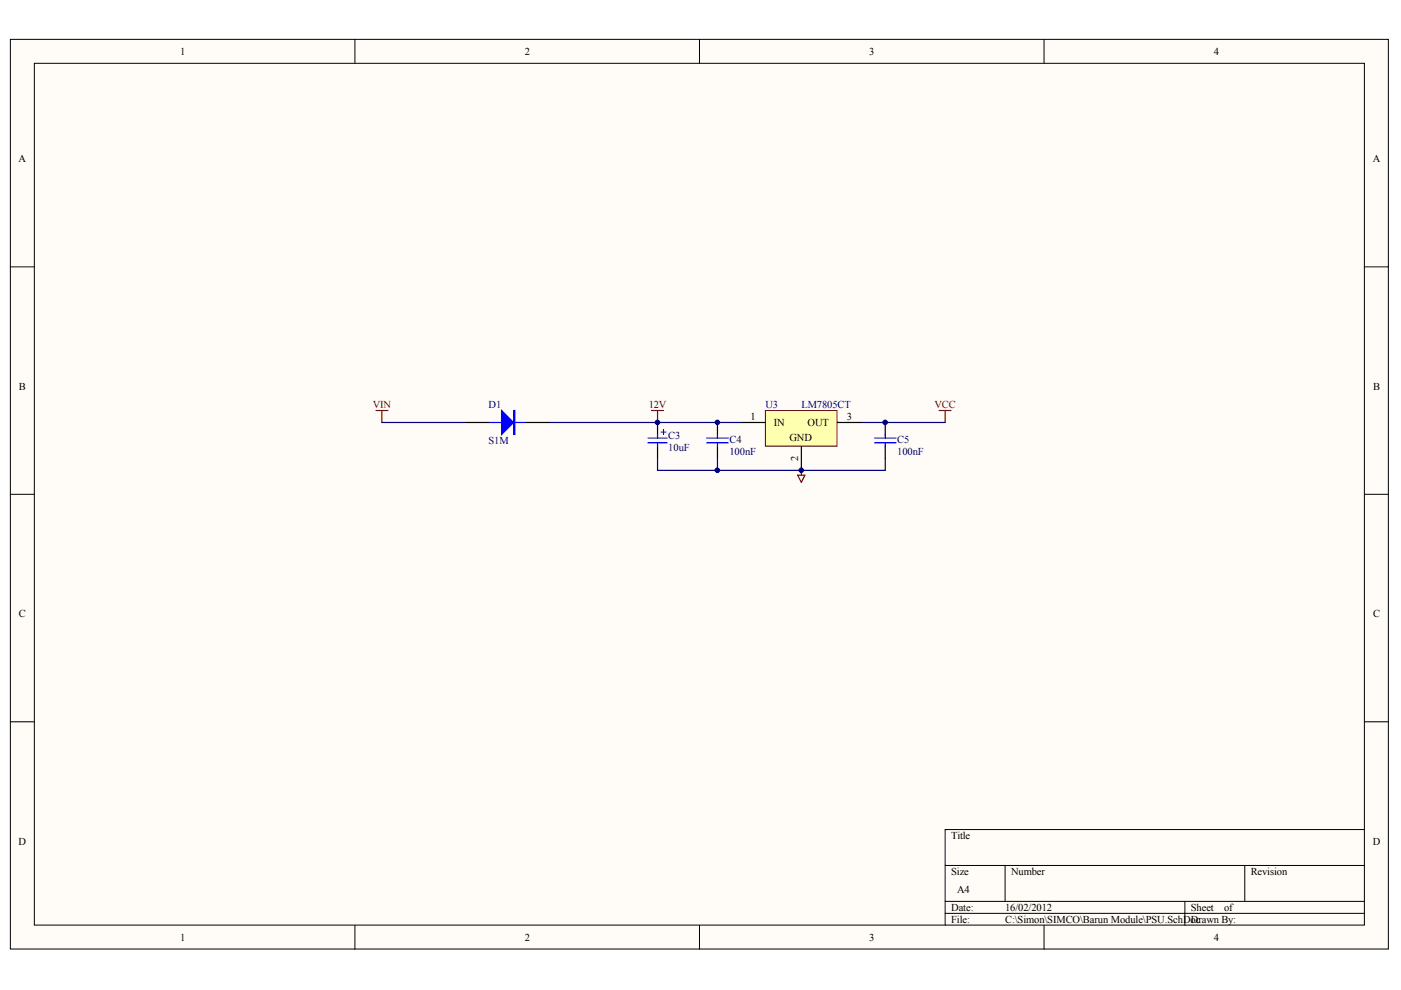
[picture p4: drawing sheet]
<svg xmlns="http://www.w3.org/2000/svg" width="297mm" height="210mm" viewBox="0 0 297 210" stroke-linecap="round" stroke-linejoin="round" font-family="sans-serif">
<defs><g id="words">
<g font-size="2.2">
<text x="38.2" y="11.6">1</text>
<text x="111.3" y="11.6">2</text>
<text x="184.3" y="11.6">3</text>
<text x="257.4" y="11.6">4</text>
<text x="4" y="34.5">A</text>
<text x="291.1" y="34.5">A</text>
<text x="4" y="82.7">B</text>
<text x="291.1" y="82.7">B</text>
<text x="159.2" y="89">1</text>
<text x="179.6" y="89">3</text>
<text x="164.1" y="90.3">IN</text>
<text x="167.4" y="93.6">GND</text>
<text x="171.2" y="90.3">OUT</text>
<text x="169.2" y="97.8" transform="rotate(-90 169.2 97.8)">2</text>
<text x="4" y="130.9">C</text>
<text x="291.1" y="130.9">C</text>
<text x="4" y="179.1">D</text>
<text x="201.7" y="177.9">Title</text>
<text x="291.1" y="179.1">D</text>
<text x="201.7" y="185.5">Size</text>
<text x="214.4" y="185.5">Number</text>
<text x="265.2" y="185.5">Revision</text>
<text x="202.9" y="189.3">A4</text>
<text x="201.7" y="193.1">Date:</text>
<text x="201.7" y="195.6">File:</text>
<text x="213.1" y="193.1">16/02/2012</text>
<text x="213.1" y="195.6">C:\Simon\SIMCO\Barun Module\PSU.SchDoc</text>
<text x="252.5" y="193.1">Sheet</text>
<text x="252.5" y="195.6">Drawn By:</text>
<text x="259.5" y="193.1">of</text>
<text x="38.2" y="199.5">1</text>
<text x="111.3" y="199.5">2</text>
<text x="184.3" y="199.5">3</text>
<text x="257.4" y="199.5">4</text>
</g>
<g font-size="2.2" fill="#800000">
<text x="79" y="86.5">VIN</text>
<text x="137.5" y="86.5">12V</text>
<text x="198.1" y="86.5">VCC</text>
</g>
<g font-size="2.2" fill="#000080">
<text x="103.6" y="86.5">D1</text>
<text x="162.3" y="86.5">U3</text>
<text x="169.9" y="86.5">LM7805CT</text>
<text x="103.6" y="94.1">S1M</text>
<text x="141.7" y="95.6">10uF</text>
<text x="141.7" y="93.1">C3</text>
<text x="154.7" y="93.9">C4</text>
<text x="190.2" y="93.9">C5</text>
<text x="154.7" y="96.4">100nF</text>
<text x="190.2" y="96.4">100nF</text>
</g>
</g></defs>
<g fill="#fffcf8" stroke="#000" stroke-width=".21">
<path d="M2.2 8.3h292.2v192.9h-292.2z"/>
<path d="M7.3 13.4h282v182.7h-282z"/>
</g>
<g fill="none" stroke="#000" stroke-width=".21">
<path d="M75.3 8.3v5.1M148.3 8.3v5.1M221.4 8.3v5.1M2.2 56.6h5.1M289.3 56.6h5.1M2.2 104.8h5.1M289.3 104.8h5.1M2.2 153h5.1M289.3 153h5.1M289.3 175.9h-88.9v20.3M75.3 196.2v5.1M148.3 196.2v5.1"/>
<path d="M200.4 183.5h88.9M200.4 191.1h88.9M200.4 193.7h88.9M213.1 183.5v7.6M221.4 196.2v5.1M251.2 191.1v5.1M263.9 183.5v7.6"/>
</g>
<path d="M79.7 87h2.5M81 87v2.6M138.1 87h2.6M139.4 87v2.6M169.9 99.7v1M199.1 87h2.6M200.4 87v2.6M169.1 100.7h1.6l-.8 1.6z" fill="none" stroke="#800000" stroke-width=".25"/>
<path d="M98.8 89.6h5M111.5 89.6h5M152.1 89.6v2.5M152.1 94.7v2.5M187.7 89.6v2.5M187.7 94.7v2.5" fill="none" stroke="#000" stroke-width=".25"/>
<path d="M103.8 89.6h7.7M149.8 93.9h4.6M149.8 92.9h4.6M152.1 92.1v.8M152.1 93.9v.8M185.4 93.9h4.6M185.4 92.9h4.6M187.7 92.1v.8M187.7 93.9v.8" fill="none" stroke="#00f" stroke-width=".25"/>
<g fill="#00f" stroke="#00f" stroke-width=".25">
<path d="M106.4 87l2.5 2.6-2.5 2.5z"/>
<path d="M108.9 87h.3v5.1h-.3z" fill-rule="evenodd"/>
</g>
<path d="M162.3 87h15.2v7.6h-15.2z" fill="#ffffb0" stroke="#800000" stroke-width=".21"/>
<path d="M139.4 89.6v2.5M139.4 94.7v2.5M157.2 89.6h5.1M169.9 94.7v5M177.5 89.6h5.1" fill="none" stroke="#000" stroke-width=".25"/>
<path d="M81 89.6h17.8M116.5 89.6h40.7M139.4 97.2v2.5h48.3v-2.5M152.1 97.2v2.5M182.6 89.6h17.8" fill="none" stroke="#000080" stroke-width=".25"/>
<path d="M137.4 92.9h4M137.4 93.9h4M139.4 92.1v.8M139.4 93.9v.8M140.2 91.6h1M140.7 91.1v1" fill="none" stroke="#00f" stroke-width=".25"/>
<g fill="#000080" stroke="#000080" stroke-width=".21">
<circle cx="139.4" cy="89.6" r=".48"/>
<circle cx="152.1" cy="99.7" r=".48"/>
<circle cx="152.1" cy="89.6" r=".48"/>
<circle cx="169.9" cy="99.7" r=".48"/>
<circle cx="187.7" cy="89.6" r=".48"/>
</g>
<use href="#words"/>
</svg>
